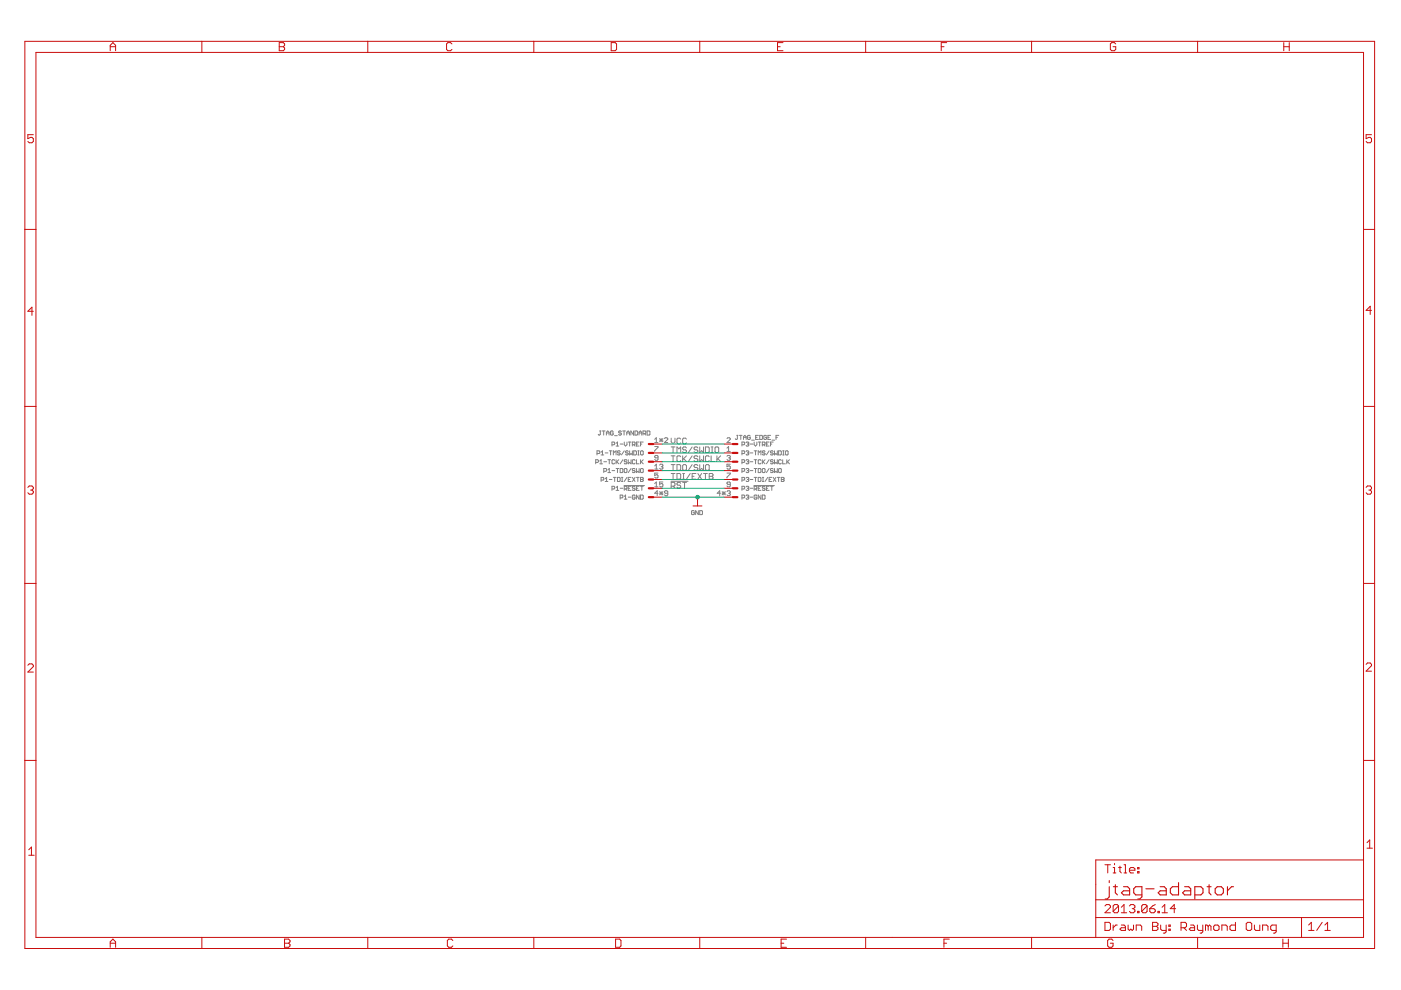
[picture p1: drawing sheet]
<svg xmlns="http://www.w3.org/2000/svg" width="297mm" height="210mm" viewBox="0 0 297 210" stroke-linecap="round" stroke-linejoin="round" font-family="sans-serif">
<g fill="none" stroke="#808080" stroke-width=".21">
<path d="M126.3 98h.4l.2-.4-.2-.1h-.4v.8M126.6 96.2h.4l.2-.5-.2-.1h-.4v.9M127.1 91.4h.3M127.2 97.7l.2-.2v.8M127.2 98.3h.5M127.3 91.4v.7l-.2 .1-.3-.1M127.4 95.9l.3-.3v.9M127.4 96.5h.6M127.7 91.4h.6M128 91.4v.8M128 99.9h.5l.1-.4-.1-.2h-.5v.9M128 97.9h.6"/>
<path d="M128.3 96h.6M128.6 92.2v-.5l.3-.3 .2 .3v.5M128.6 91.8h.5M128.9 97.5h.6M128.9 99.6l.3-.3v.9M129.2 95.6h.6M129.2 97.5v.8M129.5 95.6v.9M129.8 94.3h.4l.1-.4-.5-.2v.9M129.8 99.8h.5M130 91.5l-.1-.1-.5 .1v.6l.2 .1 .4-.1v-.3h-.3M130 96.5v-.9l.3 .3 .3-.3v.9"/>
<path d="M130.3 92.4h.6M130.3 97.6l-.1-.1-.4 .1v.6l.1 .1 .4-.1M130.6 94l.3-.3v.9M130.6 94.6h.6M130.6 97.5v.8M130.6 99.3h.6M130.8 97.9l.4 .4M130.9 99.3v.9M131.2 97.5l-.6 .5M131.5 95.7l-.5-.1-.1 .3 .4 .1 .2 .3-.2 .2-.4-.2M131.5 94.1h.6M131.5 99.3h.4l.2 .2v.6l-.2 .1h-.4z"/>
<path d="M131.7 91.5l-.4-.1-.1 .3 .4 .1 .1 .3-.1 .1-.4-.1M132 91.4h.6M132.1 97.5l-.6 .8M132.3 91.4v.8M132.4 93.7v.6l.2 .3 .3-.3v-.6M132.4 95.6l-.6 .9M132.5 99.3l.4 .2v.6l-.1 .1-.4-.1zM132.9 91.8h.6M132.9 92.2v-.5l.3-.3 .3 .3v.5M132.9 97.6l-.4-.1-.1 .2 .4 .2 .1 .3-.1 .1-.4-.1M133.2 93.7h.6M133.2 95.7l-.1-.1-.5 .1 .2 .3 .4 .2-.1 .3-.5-.2"/>
<path d="M133.2 97.5v.8l.3-.3 .3 .3v-.8M133.5 93.7v.9M133.5 95.6v.9l.3-.3 .3 .3v-.9M133.8 99.3l-.6 .9M134.1 94.3h.4l.1-.4-.5-.2v.9M134.3 91.4v.8l-.5-.8v.8M134.4 94.3l.2 .3M134.4 95.6h.4l.1 .1v.6l-.1 .2h-.4zM134.6 91.4h.4l.2 .1v.6l-.2 .1h-.4zM134.6 99.5l-.1-.2-.4 .2 .1 .3 .4 .1-.1 .3-.4-.1M134.6 97.6l-.1-.1-.4 .1v.6l.1 .1 .4-.1M134.9 94.1h.3"/>
<path d="M134.9 97.5v.8h.6M134.9 99.3v.9l.3-.3 .3 .3v-.9M135.2 95.6h.3M135.2 96.5h.3M135.4 95.6v.9M135.5 91.8h.6M135.5 92.2v-.5l.3-.3 .3 .3v.5M135.5 93.7h-.6v.9h.6M135.8 94.1h.3M135.8 97.5v.8M136 95.6l.4 .1v.6l-.2 .2-.4-.2v-.6zM136 99.3l.4 .2v.6l-.2 .1-.4-.1v-.6z"/>
<path d="M136 97.9l.4 .4M136.3 91.9h.5l.1-.4-.1-.1h-.5v.8M136.4 97.5l-.6 .5M136.4 93.7h-.6v.9M136.6 91.9l.3 .3M137.2 91.4h.4l.2 .1v.6l-.2 .1h-.4zM138.8 93.2l.3-.4v1M138.8 98.8l.3-.4v1.1M138.8 93.8h.7M138.8 94.7h.7l-.7 1M138.8 99.5h.7M139.5 97.1h-.5l-.2-.2 .2-.3h.3l.2 .1v.7l-.2 .2h-.3l-.2-.2"/>
<path d="M139.8 93.3h.7M139.8 93l.7 .7M139.8 98.6l.2-.2h.4l.1 .2-.1 .4M140.2 93v.7M140.2 99h.2M140.4 99l.1 .1-.1 .4h-.4l-.2-.2M140.5 93l-.7 .7M140.9 93l.2-.2 .5 .2v.2l-.7 .6h.7M142.3 92.9v.8l.4 .4 .4-.4v-.8M142.3 94.8h.8M142.3 96.6h.8M142.3 98.5h.8"/>
<path d="M142.7 94.8v1.2M142.7 96.6v1.3M142.7 98.5v1.2M143.5 96v-1.2l.4 .4 .4-.4v1.2M143.5 98.5h.6l.2 .2v.8l-.2 .2h-.6zM144.3 93.1l-.2-.2h-.4l-.2 .2v.8l.2 .2h.4l.2-.2M144.3 96.8l-.2-.2h-.4l-.2 .2v.8l.2 .3h.4l.2-.3M144.7 96.6v1.3M144.9 98.5h.4l.2 .2v.8l-.2 .2h-.4l-.2-.2v-.8zM144.9 97.2l.6 .7M145.5 93.1l-.2-.2h-.4l-.2 .2v.8l.2 .2h.4l.2-.2M145.5 95l-.2-.2h-.4l-.2 .4 .2 .2h.4l.2 .4-.2 .2h-.4l-.2-.2"/>
<path d="M145.5 96.6l-.8 .9M146.7 94.8l-.8 1.2M146.7 96.6l-.8 1.3M146.7 98.5l-.8 1.2M148 98.7l-.3-.2h-.3l-.2 .2 .2 .4h.3l.3 .2-.3 .4h-.3l-.2-.2M148 95l-.3-.2h-.3l-.2 .4 .2 .2h.3l.3 .4-.3 .2h-.3l-.2-.2M148 96.8l-.3-.2h-.3l-.2 .2 .2 .4h.3l.3 .3-.3 .4h-.3l-.2-.3M148.4 94.8v1.2l.4-.4 .4 .4v-1.2M148.4 96.6v1.3l.4-.4 .4 .4v-1.3M148.4 98.5v1.2l.4-.4 .4 .4v-1.2M149.6 94.8h.6l.2 .2v.8l-.2 .2h-.6zM149.8 98.5h.4l.2 .2v.8l-.2 .2h-.4l-.2-.2v-.8z"/>
<path d="M150.4 96.8l-.2-.2h-.4l-.2 .2v.8l.2 .3h.4l.2-.3M150.8 94.8h.4M150.8 96h.4M150.8 96.6v1.3h.8M151 94.8v1.2M151.8 94.8h.4l.2 .2v.8l-.2 .2h-.4l-.2-.2v-.8zM152 96.6v1.3M152.2 97.2l.6 .7M152.8 96.6l-.8 .9M154.1 93l.2-.2h.4l.1 .2v.2l-.7 .6h.7M154.1 96.7l.2-.1h.4l.1 .1-.1 .4M154.1 95l.4-.3v1"/>
<path d="M154.1 95.7h.7M154.5 97.1h.2M154.7 97.1l.1 .1-.1 .4h-.4l-.2-.2M154.8 98.4h-.7v.6l.4-.2 .3 .2v.3l-.1 .2h-.4l-.2-.2M156.2 92.3h.3M156.3 92.3v.7l-.1 .2-.3-.2M156.8 92.3h.5M157.1 92.3v.9M157.3 94.3h.4l.2-.4-.6-.2v.9M157.3 96.2l.6-.2-.2-.4h-.4v.9M157.3 98h.4l.2-.1-.2-.4h-.4v.8M157.3 99.9h.4l.2-.1-.2-.5h-.4v.9"/>
<path d="M157.6 93.2v-.6l.3-.3 .3 .3v.6M157.6 92.7h.6M158.2 93.9l.4-.2 .1 .2-.1 .2M158.2 95.7l.4-.1 .1 .1-.1 .3M158.2 97.6l.4-.1 .1 .1-.1 .3M158.2 99.5l.4-.2 .1 .2-.1 .3M158.5 94.1h.1M158.5 96h.1M158.5 97.9h.1M158.5 99.8h.1M158.6 94.1l.1 .2-.1 .3-.4-.2M158.6 96l.1 .2-.1 .3-.4-.2"/>
<path d="M158.6 97.9l.1 .1-.1 .3-.4-.1M158.6 99.8l.1 .1-.1 .3-.4-.1M159 94.1h.6M159 96h.6M159 97.9h.6M159 99.8h.6M159.1 92.5l-.2-.2-.4 .2v.5l.4 .2 .2-.5h-.3M159.4 93.3h.5M159.9 95.6h.6M159.9 97.5h.6M159.9 99.3h.6M159.9 93.7v.6l.3 .3 .3-.3v-.6"/>
<path d="M160.2 95.6v.9M160.2 97.5v.8M160.2 99.3v.9M160.2 92.7h.3M160.8 93.7h.5M160.8 99.3h.4l.1 .2v.6l-.1 .1h-.4zM160.8 96.5v-.9l.3 .3 .2-.3v.9M160.8 92.3h-.6v.9h.6M161.1 93.7v.9M161.1 92.3h.4l.1 .2-.1 .7h-.4zM161.3 97.6l-.1-.1-.4 .1v.6l.1 .1 .4-.1M161.6 94.3h.5l.1-.4-.6-.2v.9"/>
<path d="M161.6 97.5v.8M161.8 99.3l.4 .2v.6l-.1 .1-.5-.1v-.6zM161.8 97.9l.4 .4M161.9 94.3l.3 .3M162.2 95.7l-.1-.1-.5 .1 .2 .3 .4 .2-.1 .3-.5-.2M162.2 97.5l-.6 .5M162.5 94.1h.3M162.5 92.5l-.1-.2-.5 .2v.5l.2 .2 .4-.2v-.3h-.3M162.8 92.7h.3M163.1 93.7h-.6v.9h.6M163.1 95.6l-.6 .9M163.1 97.5l-.6 .8"/>
<path d="M163.1 99.3l-.6 .9M163.4 94.1h.2M163.4 92.3h-.6v.9h.6M163.7 93.3h.6M163.9 93.7h-.5v.9M163.9 95.7l-.4-.1-.1 .3 .4 .1 .1 .3-.1 .2-.4-.2M163.9 97.6l-.4-.1-.1 .2 .4 .2 .1 .3-.1 .1-.4-.1M163.9 99.5l-.4-.2-.1 .3 .4 .2 .1 .3-.1 .1-.4-.1M164.2 97.5v.8l.3-.3 .3 .3v-.8M164.2 95.6v.9l.3-.3 .3 .3v-.9M164.2 99.3v.9l.3-.3 .3 .3v-.9M164.5 92.7h.3"/>
<path d="M165.1 95.6h.4l.2 .1-.2 .8h-.4zM165.1 92.3h-.6v.9M165.2 99.3l.5 .2-.2 .7-.4-.1v-.6zM165.7 97.6l-.2-.1-.4 .1v.6l.1 .1 .5-.1M165.9 95.6h.3M165.9 96.5h.3M165.9 97.5v.8h.6M166.1 95.6v.9M166.7 95.6l.4 .1-.1 .8-.5-.2v-.6zM166.8 97.5v.8M167 97.9l.4 .4M167.4 97.5l-.6 .5"/>
<path d="M127.4 101.8l.6-.1-.1-.5h-.5v.9M128.3 101.5l.3-.3v.9M128.3 102.1h.6M128.9 100.2h.6M129.2 101.7h.6M129.8 103.7h.4l.1-.4-.1-.2h-.4v.9M130 101.2h.6M130.3 101.2v.9M130.6 103.4l.3-.3v.9M130.6 104h.6M130.9 101.2h.4l.2 .2v.5l-.2 .2h-.4zM131.5 105.6h.4l.2-.2-.2-.4h-.4v.8"/>
<path d="M131.5 103.5h.6M131.8 101.2h.3M131.8 102.1h.3M131.9 101.2v.9M132.3 103h4.3M132.4 103.7h.4l.1-.4-.1-.2h-.4v.9M132.4 105.3l.2-.3v.8M132.4 105.8h.5M132.6 103.7l.3 .3M132.9 101.2l-.5 .9M133.2 101.7h.3M133.2 103.5h.3"/>
<path d="M133.2 105.4h.6M133.8 101.2h-.6v.9h.6M133.8 103.1h-.6v.9h.6M134.1 101.2l.5 .9M134.6 103.3l-.1-.2-.4 .2 .1 .2 .4 .2-.1 .3-.4-.2M134.6 105.1l-.1-.1-.4 .1v.6l.1 .1 .4-.1v-.3h-.2M134.6 101.2l-.5 .9M134.9 101.2h.6M134.9 103.5h.3M135.2 101.2v.9M135.5 103.1h-.6v.9h.6M135.5 105v.8l-.6-.8v.8"/>
<path d="M135.8 101.2h.4l.2 .2-.2 .3 .2 .2-.2 .2h-.4zM135.8 105h.4l.2 .1v.6l-.2 .1h-.4zM135.8 101.7h.4M135.8 103.1h.6M136.1 103.1v.9M138.8 102.5l.3-.3v1M138.8 103.2h.7M139.5 100.3h-.7v.5l.3-.2 .4 .2v.4l-.2 .1h-.3l-.2-.1M139.5 104.6h-.7l.5-.5v1M139.8 104.6h.7M139.8 104.2l.7 .7M140.2 104.2v.7"/>
<path d="M140.5 102.2h-.7v.5l.4-.2 .3 .2-.1 .5h-.4l-.2-.2M140.5 104.2l-.7 .7M141.6 104.6h-.5l-.2-.2 .2-.3h.3l.2 .1v.7l-.2 .2h-.3l-.2-.2M142.3 102h3.6M142.3 103.1h.6l.2-.2v-.4l-.2-.2h-.6v1.2M142.3 100.4h.8M142.7 100.4v1.2M142.7 103.1l.4 .4M143.5 100.4h.6l.2 .2v.8l-.2 .2h-.6zM144.3 102.5l-.2-.2h-.4l-.2 .2 .2 .4h.4l.2 .2-.2 .4h-.4l-.2-.2M144.7 100.4h.4M144.7 101.6h.4"/>
<path d="M144.7 102.3h.8M144.9 100.4v1.2M145.1 102.3v1.2M146.3 100.4l-.8 1.2M146.7 101h.5M147.2 108.4l-.1-.1-.5 .1v.6l.2 .1 .4-.1v-.3h-.3M147.6 100.4h-.9v1.2h.9M148 100.4l.8 1.2M148.1 108.3v.8l-.6-.8v.8M148.4 108.3l.5 .1v.6l-.1 .1h-.4zM148.8 100.4l-.8 1.2M149.2 100.4h.8"/>
<path d="M149.6 100.4v1.2M150.4 100.4h.6l.2 .2-.2 .4 .2 .4-.2 .2h-.6zM150.4 101h.6M152.8 104.6h-.7l.5-.5v1M153.1 104.6h.7M153.1 104.2l.7 .7M153.5 104.2v.7M153.8 104.2l-.7 .7M154.1 100.3h.7l-.7 1M154.1 104.2l.2-.1h.4l.1 .1-.1 .4M154.5 104.6h.2M154.7 104.6l.1 .2-.1 .3h-.4l-.2-.2"/>
<path d="M154.8 102.7h-.5l-.2-.2 .2-.3h.4l.1 .2v.6l-.1 .2h-.4l-.2-.2M157.3 101.8l.6-.1-.2-.5h-.4v.9M157.3 103.7h.4l.2-.4-.2-.2h-.4v.9M157.3 105.6h.4l.2-.2-.2-.4h-.4v.8M158.2 101.4l.4-.2 .1 .2-.1 .3M158.2 103.3l.4-.2 .1 .2-.1 .2M158.2 105.1l.4-.1 .1 .1-.1 .3M158.5 101.7h.1M158.5 103.5h.1M158.5 105.4h.1M158.6 101.7l.1 .1-.1 .3-.4-.2M158.6 103.5l.1 .2-.1 .3-.4-.2"/>
<path d="M158.6 105.4l.1 .2-.1 .2-.4-.1M159 101.7h.6M159 103.5h.6M159 105.4h.6M159.9 103h4.3M159.9 101.2h.6M159.9 103.7h.4l.2-.2-.2-.4h-.4v.9M160.2 101.2v.9M160.2 103.7l.3 .3M160.5 105.1l-.2-.1-.4 .1v.6l.1 .1 .5-.1v-.3h-.3M160.8 101.2h.4l.1 .2v.5l-.1 .2h-.4zM160.8 103.5h.3"/>
<path d="M161.3 103.1h-.5v.9h.5M161.3 105v.8l-.5-.8v.8M161.6 101.2h.3M161.6 102.1h.3M161.6 105h.5l.1 .1v.6l-.1 .1h-.5zM161.8 101.2v.9M162.2 103.3l-.1-.2-.5 .2 .2 .2 .4 .2-.1 .3-.5-.2M162.5 103.5h.3M162.8 101.2l-.6 .9M163.1 103.1h-.6v.9h.6M163.1 101.7h.3M163.4 103.1h.5"/>
<path d="M163.6 101.2h-.5v.9h.5M163.6 103.1v.9M163.9 101.2l.6 .9M164.5 101.2l-.6 .9M164.8 101.2h.6M165.1 101.2v.9M165.7 101.2h.4l.1 .2-.1 .3 .1 .2-.1 .2h-.4zM165.7 101.7h.4"/>
</g>
<g fill="none" stroke="#c90d0c" stroke-width=".21">
<path d="M5.3 8.8h286.1v192.3h-286.1zM7.6 11.1h281.5v187.7h-281.5zM23.4 10.8v-1.2l.5-.6 .6 .6v1.2M23.4 9.9h1.1M42.8 8.8v2.3M59.2 9.9h.9M59.2 9h.9l.2 .3v.3l-.2 .3 .2 .3v.3l-.2 .3h-.9zM78 8.8v2.3M95.8 9.3l-.3-.3h-.5l-.3 .3v1.2l.3 .3h.5l.3-.3M113.2 8.8v2.3M129.6 9h.8l.3 .3v1.2l-.3 .3h-.8zM148.4 8.8v2.3"/>
<path d="M164.8 9.9h.6M166 9h-1.2v1.8h1.2M183.5 8.8v2.3M199.6 9.9h.6M200.7 9h-1.1v1.8M218.7 8.8v2.3M236.6 9.3l-.3-.3h-.6l-.3 .3v1.2l.3 .3h.6l.3-.3v-.6h-.6M253.9 8.8v2.3M272.2 9v1.8M272.2 9.9h1.1M273.3 9v1.8M7.1 28.6h-1.2v.8l.9-.3 .3 .3v.6l-.3 .3h-.6l-.3-.3"/>
<path d="M290.8 28.6h-1.2v.8l.6-.3h.3l.3 .3v.6l-.3 .3h-.6l-.3-.3M5.3 48.6h2.3M289.1 48.6h2.3M7.1 66h-1.2l.9-.9v1.8M290.8 65.8h-1.2l.9-.9v1.8M5.3 86.2h2.3M138.5 94.1h1.9M138.5 96h1.9M138.5 97.9h1.9M138.5 99.8h1.9M153.5 94.1h1.9M153.5 96h1.9"/>
<path d="M153.5 97.9h1.9M153.5 99.8h1.9M289.1 86.2h2.3M5.9 103.3l.3-.3h.6l.3 .3v.3l-.3 .3M6.5 103.9h.3M6.8 103.9l.3 .3v.3l-.3 .3h-.6l-.3-.3M138.5 101.7h1.9M138.5 103.5h1.9M138.5 105.4h1.9M146.9 107.3h1.9M147.9 105.4v1.9M153.5 101.7h1.9"/>
<path d="M153.5 103.5h1.9M153.5 105.4h1.9M289.6 103.3l.3-.3h.6l.3 .3v.3l-.3 .3M290.2 103.9h.3M290.5 103.9l.3 .3v.3l-.3 .3h-.6l-.3-.3M5.3 123.7h2.3M289.1 123.7h2.3M5.9 141.1l.3-.3h.6l.3 .3v.2l-1.2 1.2h1.2M289.6 140.9l.3-.3h.6l.3 .3v.2l-1.2 1.2h1.2M5.3 161.2h2.3M289.1 161.2h2.3M289.8 178.7l.6-.6v1.7"/>
<path d="M289.8 179.8h1.2M6.1 180.2l.6-.6v1.7M6.1 181.3h1.1M23.4 200h1.1M42.8 198.8v2.3M60.3 200h.9M60.3 199.1h.9l.3 .3v.3l-.3 .3 .3 .3v.3l-.3 .3h-.9zM78 198.8v2.3M96 199.4l-.3-.3h-.6l-.3 .3v1.2l.3 .3h.6l.3-.3M113.2 198.8v2.3M130.5 199.1h.9l.3 .3v1.2l-.3 .3h-.9zM148.4 198.8v2.3"/>
<path d="M165.6 200h.6M166.8 199.1h-1.2v1.8h1.2M183.5 198.8v2.3M200.1 200h.6M201.3 199.1h-1.2v1.8M218.7 198.8v2.3M232.3 194.5h56.8M232.3 190.8h56.8M234.3 192.1l.3-.3h.5l.3 .3v.3l-1.1 1.1h1.1M234.3 195.6h.8l.3 .2v1.2l-.3 .3h-.8zM234.3 183.3h1.1M234.9 183.3v1.8"/>
<path d="M236 199.4l-.3-.3h-.6l-.3 .3v1.2l.3 .3h.6l.3-.3v-.6h-.6M236 196.1v1.2M236 183.9h.3v1.2M236 185.1h.6M236.3 183.1v.2M236.9 196.1h-.3l-.6 .6M237.2 192.1v1.1l-.3 .3h-.6l-.3-.3M237.2 192.1l-.3-.3h-.6l-.3 .3v1.1M237.2 192.1l-1.2 1.1M237.2 183.9h.5M237.4 183.6v1.2l.3 .3M237.7 193.5h1.2"/>
<path d="M237.7 192.4l.6-.6v1.7M237.7 196.1h.6l.3 .3v.9h-.9l-.3-.3 .3-.3h.9M238.3 183.3h.3v1.8M238.3 185.1h.6M239.2 196.1v.9l.3 .3 .3-.3 .3 .3 .2-.3v-.9M239.5 192.1l.3-.3h.5l.3 .3v.3l-.3 .3M239.5 184.5h1.1v-.3l-.3-.3h-.5l-.3 .3v.6l.3 .3h.5M240.1 192.7h.2M240.3 192.7l.3 .3v.2l-.3 .3h-.5l-.3-.3M240.9 197.3v-1.2h.9l.3 .3v.9M241.2 193.2h.3v.3h-.3zM241.2 183.9h.3v.3h-.3z"/>
<path d="M241.2 184.8h.3v.3h-.3zM243.2 192.1v1.1l-.3 .3h-.6l-.2-.3M243.2 192.1l-.3-.3h-.6l-.2 .3v1.1M243.2 192.1l-1.1 1.1M243.8 192.7h.8l.3 .3v.2l-.3 .3h-.5l-.3-.3zM244.4 195.6h.8l.3 .2v.3l-.3 .3 .3 .3v.3l-.3 .3h-.8zM244.4 196.4h.8M244.9 191.8l-1.1 .9M245.5 193.2h.3v.3h-.3zM246.1 196.1v.9l.3 .3h.8M246.4 193.5h1.1M246.4 192.4l.6-.6v1.7"/>
<path d="M247.2 196.1v1.5l-.2 .2h-.3M247.8 197h.3v.3h-.3zM247.8 196.1h.3v.3h-.3zM249.3 192.7h-1.2l.9-.9v1.7M250.4 196.7h.9l.3-.3v-.6l-.3-.2h-.9v1.7M251 196.7l.6 .6M252.4 196.1h.6l.3 .3v.9h-.9l-.3-.3 .3-.3h.9M253.9 196.1v.9l.2 .3h.9M253.9 198.8v2.3M255 196.1v1.5l-.3 .2h-.3M256.2 196.4l-.3-.3h-.3v1.2M256.2 196.4v.9"/>
<path d="M256.2 196.4l.3-.3 .3 .3v.9M257.3 196.4l.3-.3h.6l.3 .3v.6l-.3 .3h-.6l-.3-.3zM259.1 197.3v-1.2h.8l.3 .3v.9M261.9 195.6v1.7h-.8l-.3-.3v-.6l.3-.3h.8M264.2 195.8l.3-.2h.6l.3 .2v1.2l-.3 .3h-.6l-.3-.3zM266 196.1v.9l.3 .3h.8v-1.2M267.7 197.3v-1.2h.8l.3 .3v.9M270.6 197.3h-.9l-.3-.3v-.6l.3-.3h.9v1.5l-.3 .2h-.3M272 200h1.2M272 199.1v1.8M273.2 199.1v1.8M275.9 194.5v4.3"/>
<path d="M277.5 197.3h1.1M277.5 196.1l.5-.5v1.7M280.3 195.6l-1.1 1.7M280.9 197.3h1.1M280.9 196.1l.6-.5v1.7M289.1 182.3h-56.8v16.5M23.4 200.9v-1.2l.5-.6 .6 .6v1.2"/>
</g>
<g fill="none" stroke="#c90d0c" stroke-width=".47">
<path d="M137.6 94.1h.9M137.6 96h.9M137.6 97.9h.9M137.6 99.8h.9M155.4 94.1h.9M155.4 96h.9M155.4 97.9h.9M155.4 99.8h.9M137.6 101.7h.9M137.6 103.5h.9M137.6 105.4h.9M155.4 101.7h.9"/>
<path d="M155.4 103.5h.9M155.4 105.4h.9"/>
</g>
<g fill="none" stroke="#c90d0c" stroke-width=".23">
<path d="M235.2 188v2.2l-.4 .4h-.5M235.2 186.7v.4M236.1 188h.8M236.5 187.6v1.7l.4 .4M238.2 188h.9l.4 .4v1.3h-1.3l-.4-.4 .4-.4h1.3M242.1 189.7h-1.3l-.4-.4v-.9l.4-.4h1.3v2.2l-.4 .4h-.5M243 188.4h1.7M246 188h.8l.5 .4v1.3h-1.3l-.4-.4 .4-.4h1.3M249.9 187.1v2.6h-1.3l-.5-.4v-.9l.5-.4h1.3M251.2 188h.8l.5 .4v1.3h-1.3l-.5-.4 .5-.4h1.3M253.3 189.7h1.3l.5-.4v-.9l-.5-.4h-1.3v2.6M255.9 188h.9"/>
<path d="M256.3 187.6v1.7l.5 .4M258.1 188h.8l.5 .4v.9l-.5 .4h-.8l-.5-.4v-.9zM260.2 188v1.7M261.5 188h-.4l-.9 .9"/>
</g>
<path d="M140.4 94.1h13.1M140.4 96h13.1M140.4 97.9h13.1M140.4 99.8h13.1M140.4 101.7h13.1M140.4 103.5h13.1M140.4 105.4h13.1" fill="none" stroke="#0dab76" stroke-width=".21"/>
<circle cx="147.9" cy="105.4" r=".38" fill="#0dab76" stroke="#0dab76" stroke-width=".21"/>
</svg>
